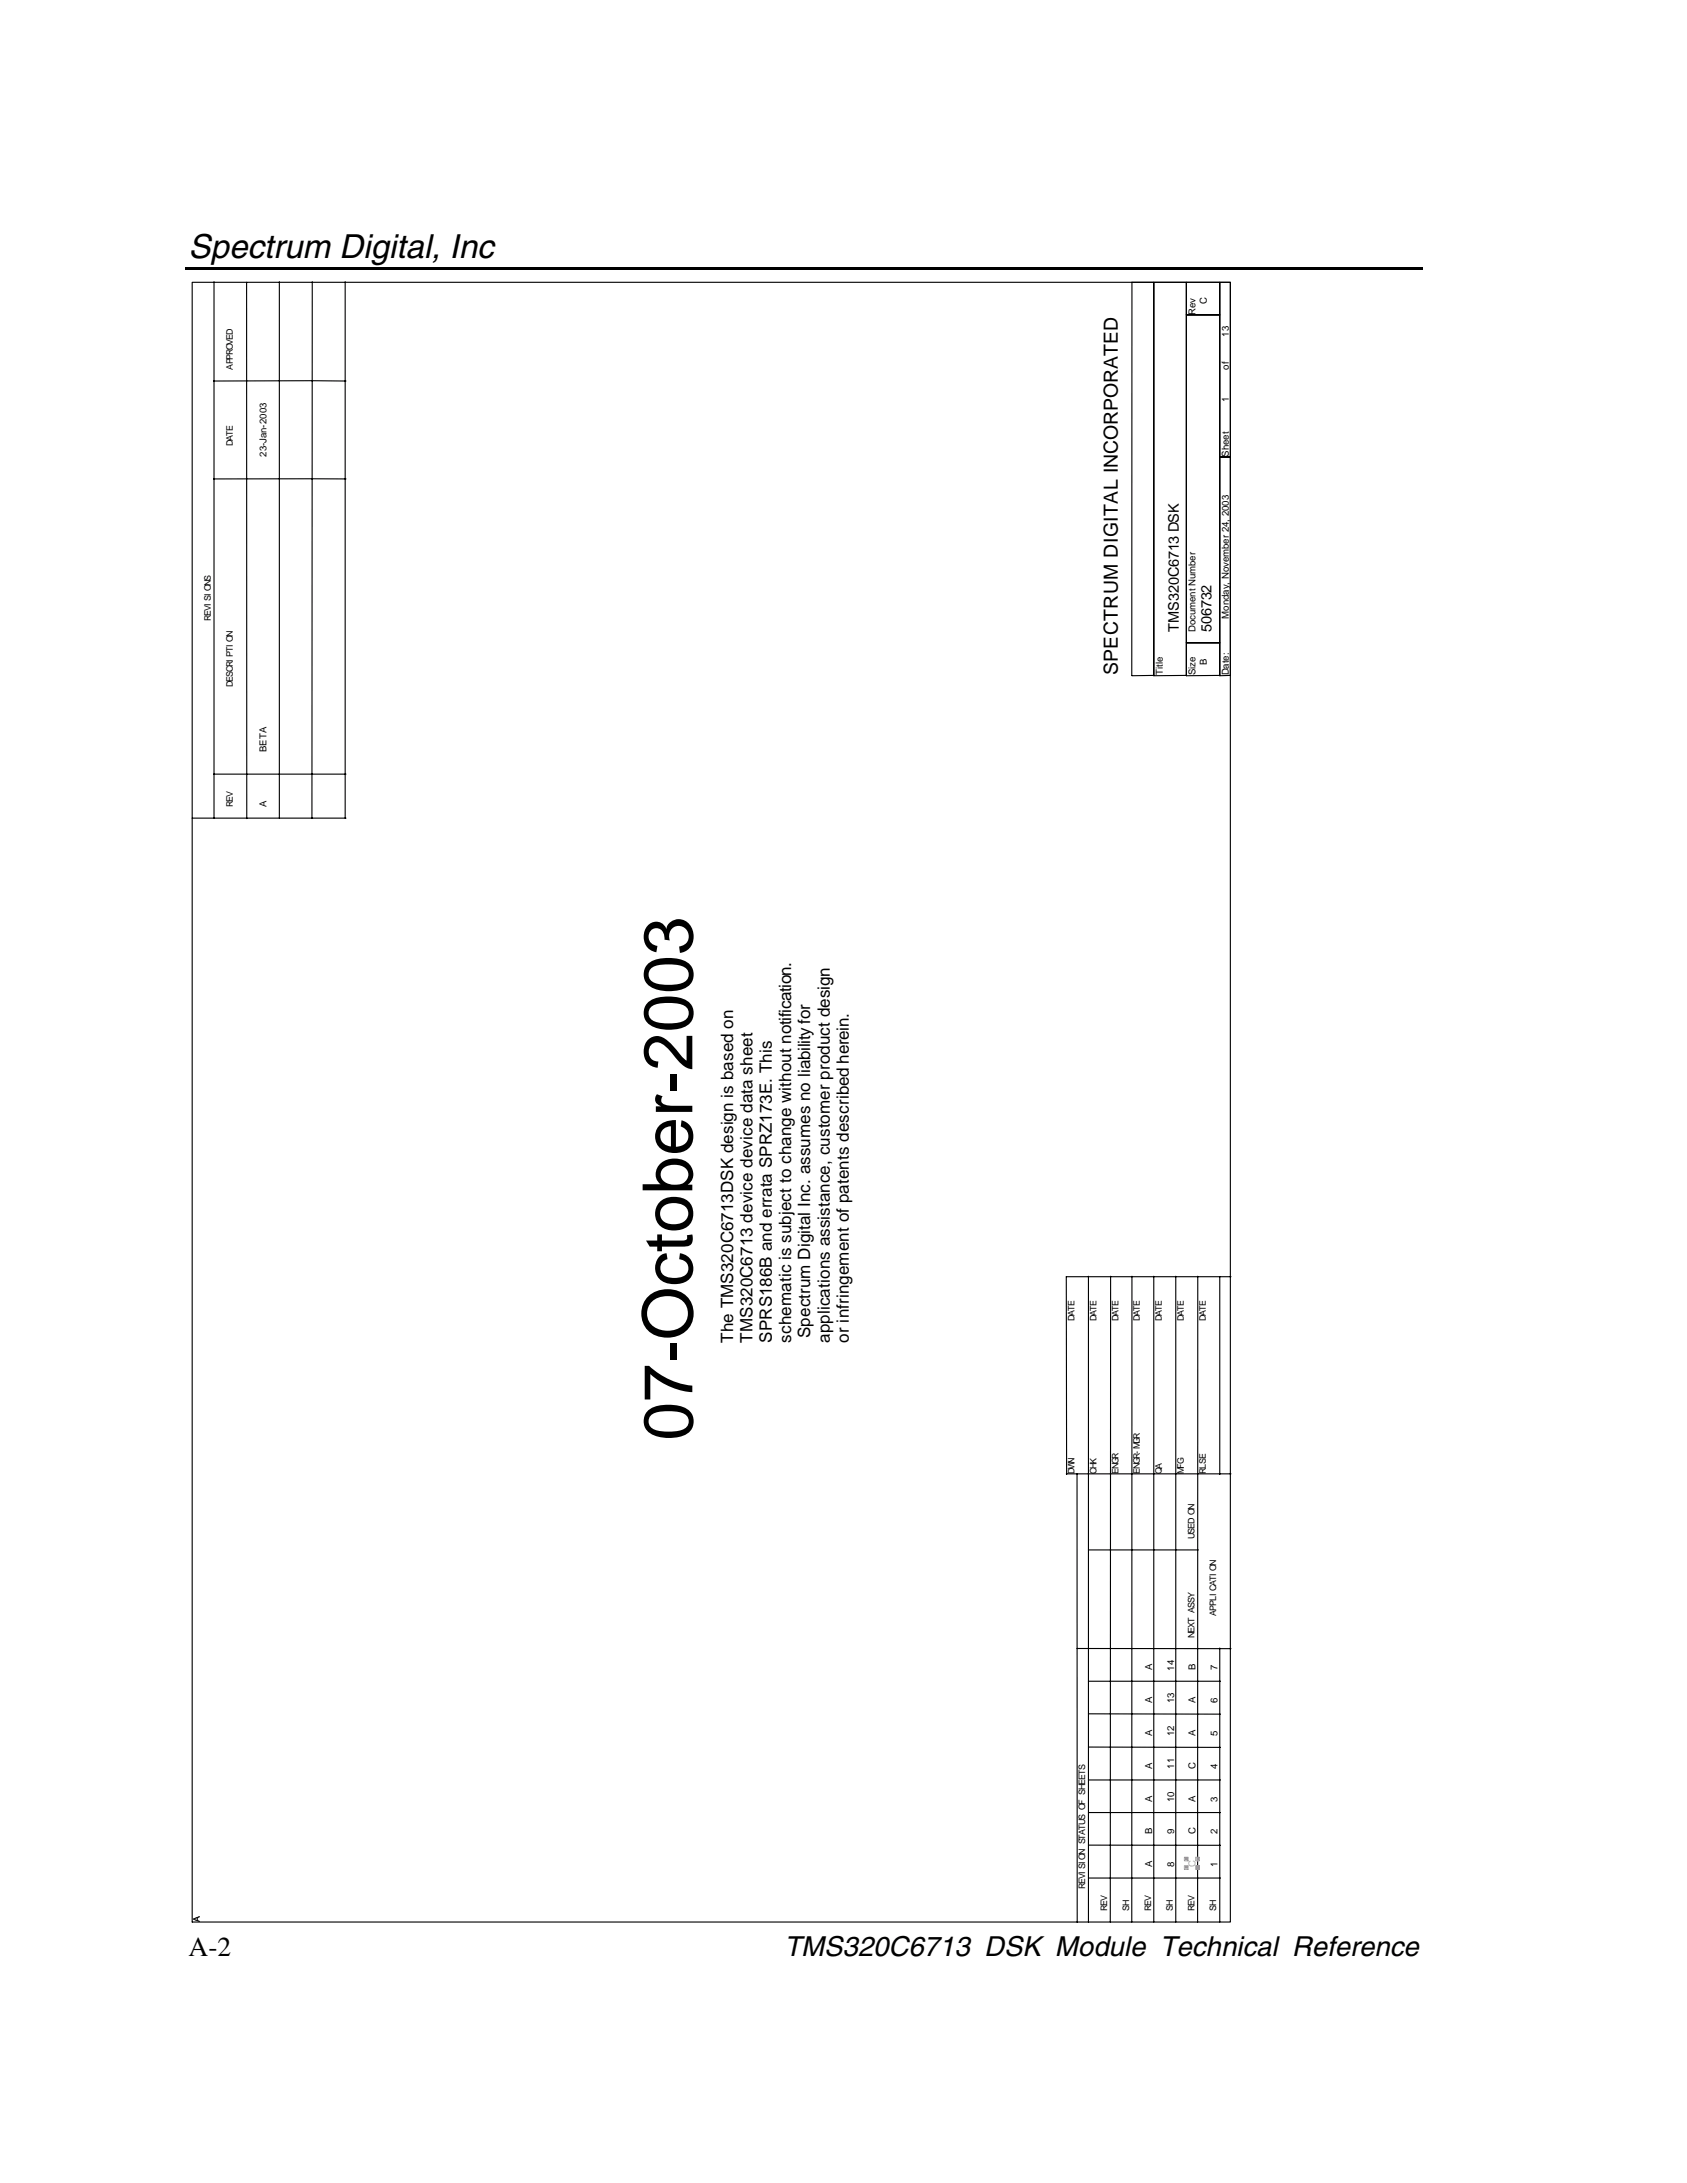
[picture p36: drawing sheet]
<svg xmlns="http://www.w3.org/2000/svg" width="216mm" height="279mm" viewBox="0 0 216 279" stroke-linecap="round" stroke-linejoin="round" font-family="sans-serif">
<defs><g id="words">
<text font-size="8.9" x="88.6" y="184.4" transform="rotate(-90 88.6 184.4)">07-October-2003</text>
<text font-size="4.2" x="24.1" y="33">Spectrum Digital, Inc</text>
<g font-size="3.5">
<text x="24.1" y="250.4">A-2</text>
<text x="100.4" y="250.4">TMS320C6713 DSK Module Technical Reference</text>
</g>
<text font-size="2.5" x="143.1" y="86.4" transform="rotate(-90 143.1 86.4)">SPECTRUM DIGITAL INCORPORATED</text>
<g font-size="2.2">
<text x="93.8" y="171.8" transform="rotate(-90 93.8 171.8)">The TMS320C6713DSK design is based on</text>
<text x="96.3" y="171.8" transform="rotate(-90 96.3 171.8)">TMS320C6713 device device data sheet</text>
<text x="98.8" y="171.8" transform="rotate(-90 98.8 171.8)">SPRS186B and errata SPRZ173E. This</text>
<text x="101.2" y="171.8" transform="rotate(-90 101.2 171.8)">schematic is subject to change without notification.</text>
<text x="103.7" y="171.2" transform="rotate(-90 103.7 171.2)">Spectrum Digital Inc. assumes no liability for</text>
<text x="106.2" y="171.8" transform="rotate(-90 106.2 171.8)">applications assistance, customer product design</text>
<text x="108.6" y="171.8" transform="rotate(-90 108.6 171.8)">or infringement of patents described herein.</text>
</g>
<g font-size="1.9">
<text x="150.9" y="80.9" transform="rotate(-90 150.9 80.9)">TMS320C6713 DSK</text>
<text x="155.1" y="80.9" transform="rotate(-90 155.1 80.9)">506732</text>
</g>
<g font-size="1.2">
<text x="153" y="40.3" transform="rotate(-90 153 40.3)">Rev</text>
<text x="154.4" y="38.9" transform="rotate(-90 154.4 38.9)">C</text>
<text x="157.2" y="43.1" transform="rotate(-90 157.2 43.1)">13</text>
<text x="157.3" y="47.3" transform="rotate(-90 157.3 47.3)">of</text>
<text x="157.2" y="51.5" transform="rotate(-90 157.2 51.5)">1</text>
<text x="34.1" y="58.5" transform="rotate(-90 34.1 58.5)">23-Jan-2003</text>
<text x="157.2" y="58.5" transform="rotate(-90 157.2 58.5)">Sheet</text>
<text x="153" y="80.9" transform="rotate(-90 153 80.9)">Document Number</text>
<text x="157.2" y="79.2" transform="rotate(-90 157.2 79.2)">Monday, November 24, 2003</text>
<text x="148.8" y="86.4" transform="rotate(-90 148.8 86.4)">Title</text>
<text x="153" y="86.4" transform="rotate(-90 153 86.4)">Size</text>
<text x="154.4" y="85.1" transform="rotate(-90 154.4 85.1)">B</text>
<text x="157.2" y="86.4" transform="rotate(-90 157.2 86.4)">Date:</text>
<text x="34.1" y="96.3" transform="rotate(-90 34.1 96.3)">BETA</text>
<text x="34.1" y="103.3" transform="rotate(-90 34.1 103.3)">A</text>
<text x="147.4" y="213.8" transform="rotate(-90 147.4 213.8)">A</text>
<text x="150.3" y="213.8" transform="rotate(-90 150.3 213.8)">14</text>
<text x="153" y="213.8" transform="rotate(-90 153 213.8)">B</text>
<text x="155.8" y="213.8" transform="rotate(-90 155.8 213.8)">7</text>
<text x="147.4" y="218" transform="rotate(-90 147.4 218)">A</text>
<text x="150.3" y="218" transform="rotate(-90 150.3 218)">13</text>
<text x="153" y="218" transform="rotate(-90 153 218)">A</text>
<text x="155.8" y="218" transform="rotate(-90 155.8 218)">6</text>
<text x="147.4" y="226.4" transform="rotate(-90 147.4 226.4)">A</text>
<text x="147.4" y="222.2" transform="rotate(-90 147.4 222.2)">A</text>
<text x="150.3" y="226.4" transform="rotate(-90 150.3 226.4)">11</text>
<text x="150.3" y="222.2" transform="rotate(-90 150.3 222.2)">12</text>
<text x="153" y="226.4" transform="rotate(-90 153 226.4)">C</text>
<text x="153" y="222.2" transform="rotate(-90 153 222.2)">A</text>
<text x="155.8" y="226.4" transform="rotate(-90 155.8 226.4)">4</text>
<text x="155.8" y="222.2" transform="rotate(-90 155.8 222.2)">5</text>
<text x="147.4" y="230.6" transform="rotate(-90 147.4 230.6)">A</text>
<text x="150.3" y="230.6" transform="rotate(-90 150.3 230.6)">10</text>
<text x="153" y="230.6" transform="rotate(-90 153 230.6)">A</text>
<text x="155.8" y="230.6" transform="rotate(-90 155.8 230.6)">3</text>
<text x="147.4" y="239" transform="rotate(-90 147.4 239)">A</text>
<text x="147.4" y="234.8" transform="rotate(-90 147.4 234.8)">B</text>
<text x="150.3" y="239" transform="rotate(-90 150.3 239)">8</text>
<text x="150.3" y="234.8" transform="rotate(-90 150.3 234.8)">9</text>
<text x="153" y="234.8" transform="rotate(-90 153 234.8)">C</text>
<text x="155.8" y="239" transform="rotate(-90 155.8 239)">1</text>
<text x="155.8" y="234.8" transform="rotate(-90 155.8 234.8)">2</text>
</g>
<text font-size="1.2" fill="#f0f" x="153" y="239" transform="rotate(-90 153 239)">C</text>
<g font-size="1.1">
<text x="29.8" y="47.3" transform="rotate(-90 29.8 47.3)">APPROVED</text>
<text x="29.8" y="57.1" transform="rotate(-90 29.8 57.1)">DATE</text>
<text x="27" y="79.5" transform="rotate(-90 27 79.5)">REVI SI ONS</text>
<text x="29.8" y="87.9" transform="rotate(-90 29.8 87.9)">DESCRI PTI ON</text>
<text x="29.8" y="103.3" transform="rotate(-90 29.8 103.3)">REV</text>
<text x="137.5" y="169" transform="rotate(-90 137.5 169)">DATE</text>
<text x="140.3" y="169" transform="rotate(-90 140.3 169)">DATE</text>
<text x="143.1" y="169" transform="rotate(-90 143.1 169)">DATE</text>
<text x="145.9" y="169" transform="rotate(-90 145.9 169)">DATE</text>
<text x="148.7" y="169" transform="rotate(-90 148.7 169)">DATE</text>
<text x="151.5" y="169" transform="rotate(-90 151.5 169)">DATE</text>
<text x="154.3" y="169" transform="rotate(-90 154.3 169)">DATE</text>
<text x="137.5" y="188.6" transform="rotate(-90 137.5 188.6)">DWN</text>
<text x="140.3" y="188.6" transform="rotate(-90 140.3 188.6)">CHK</text>
<text x="143.1" y="188.6" transform="rotate(-90 143.1 188.6)">ENGR</text>
<text x="145.9" y="188.6" transform="rotate(-90 145.9 188.6)">ENGR- MGR</text>
<text x="148.7" y="188.6" transform="rotate(-90 148.7 188.6)">QA</text>
<text x="151.5" y="188.6" transform="rotate(-90 151.5 188.6)">MFG</text>
<text x="154.3" y="188.6" transform="rotate(-90 154.3 188.6)">RLSE</text>
<text x="152.9" y="197" transform="rotate(-90 152.9 197)">USED ON</text>
<text x="152.9" y="209.6" transform="rotate(-90 152.9 209.6)">NEXT ASSY</text>
<text x="155.7" y="206.8" transform="rotate(-90 155.7 206.8)">APPLI CATI ON</text>
<text x="25.6" y="246" transform="rotate(-90 25.6 246)">A</text>
<text x="138.9" y="241.8" transform="rotate(-90 138.9 241.8)">REVI SI ON STATUS OF SHEETS</text>
<text x="141.7" y="244.6" transform="rotate(-90 141.7 244.6)">REV</text>
<text x="144.5" y="244.6" transform="rotate(-90 144.5 244.6)">SH</text>
<text x="147.3" y="244.6" transform="rotate(-90 147.3 244.6)">REV</text>
<text x="150.1" y="244.6" transform="rotate(-90 150.1 244.6)">SH</text>
<text x="152.9" y="244.6" transform="rotate(-90 152.9 244.6)">REV</text>
<text x="155.7" y="244.6" transform="rotate(-90 155.7 244.6)">SH</text>
</g>
</g></defs>
<path d="M23.8 34.1h.1v.4h-.1z" fill="#000"/>
<path d="M23.9 34.3h158.2" fill="none" stroke="#000" stroke-width=".36"/>
<path d="M24.3 36h133.7v210.3h-133.7z" fill="#fff"/>
<g fill="none" stroke="#000" stroke-width=".14">
<path d="M24.6 36.1h132.9v209.9h-132.9zM27.4 36.1v68.6M31.6 36.1v68.7M35.8 36.1v68.6M40 36.1l-.1 68.6M44.2 36.1v68.6M144.8 36.1h2.9v50.4l4.1-.1v-4.1h4.3v4.2l1.4-.1M144.9 36.1l-.1 50.3M151.8 36.1h4.3v4.2h-4.3zM156.1 36.1h1.4v22.4h-1.4zM27.3 48.8h17M151.8 40.3h4.3v42h-4.3z"/>
<path d="M27.3 61.3h17M27.3 99.1h17M144.9 86.5l2.8-.1v-50.3h4.1v50.4l4.3-.1v-27.9h1.4v28M24.6 104.7h19.7M139.3 163.3v82.7M142.1 163.3v82.7M144.9 163.3l-.1 82.7M147.7 163.3v82.7M150.5 163.3v82.7M153.3 163.3v82.7M156.1 163.4v25.3M157.5 163.4h-21v25.3"/>
<path d="M136.5 188.6h21M137.8 188.6l.1 57.4M139.3 198.4h14.1M137.8 211h19.7M139.3 219.4h16.9M139.3 215.2h16.9M156.1 210.9v35.1M139.3 223.6h16.9M139.3 227.8h16.9M139.3 236.2h16.9M139.3 232h16.9M139.3 240.4h16.9"/>
</g>
<path d="M151.6 238.8h.5v.4h-.5z" fill="#f0f"/>
<path d="M152 239.2l.1-.4h-.5v.5h.5" fill="none" stroke="#f0f" stroke-width=".13"/>
<path d="M151.6 237.7h.5v.4h-.5z" fill="#f0f"/>
<path d="M152 238.2l.1-.5h-.5v.5h.5" fill="none" stroke="#f0f" stroke-width=".13"/>
<path d="M153.1 237.7h.4v.4h-.4z" fill="#f0f"/>
<path d="M153 237.7h.5v.5h-.5z" fill="none" stroke="#f0f" stroke-width=".13"/>
<path d="M153.1 238.8h.4v.4h-.4z" fill="#f0f"/>
<path d="M153 238.8h.5v.4l-.5 .1z" fill="none" stroke="#f0f" stroke-width=".13"/>
<use href="#words"/>
</svg>
